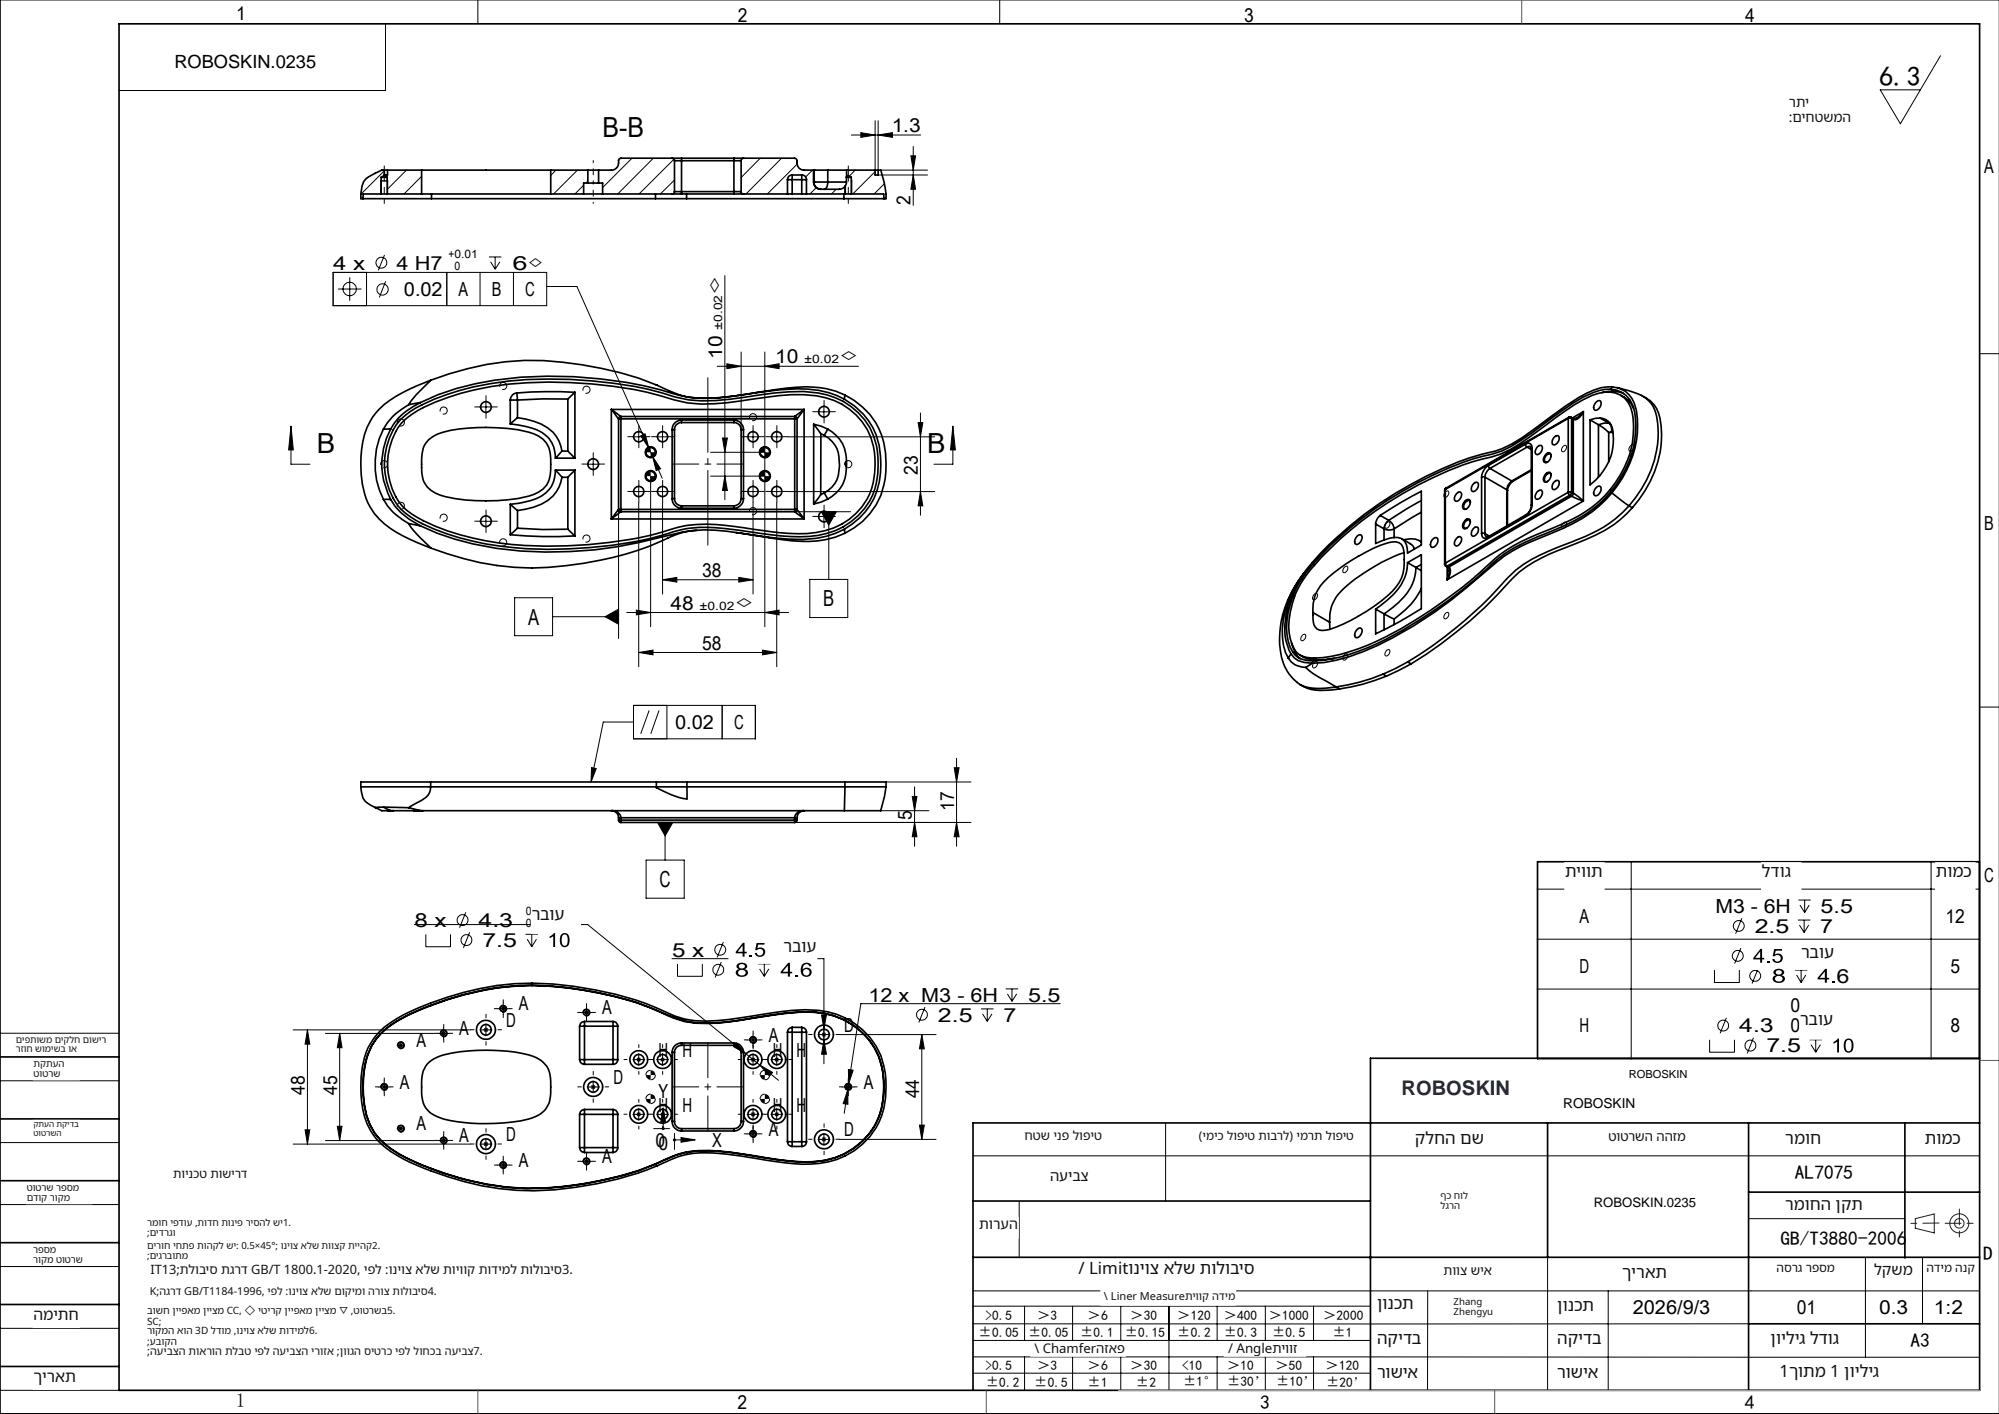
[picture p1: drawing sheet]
<svg xmlns="http://www.w3.org/2000/svg" width="420mm" height="297mm" viewBox="0 0 420 297" stroke-linecap="round" stroke-linejoin="round" font-family="sans-serif">
<defs><g id="words">
<g font-size="5.8">
<text x="394.8" y="18">6.3</text>
<text x="126.6" y="28.8">B-B</text>
<text x="66.6" y="95.2">B</text>
<text x="194.8" y="95.2">B</text>
</g>
<g font-size="4.7">
<text x="111" y="131.2">A</text>
<text x="173" y="127.4">B</text>
<text x="138.6" y="186.3">C</text>
<text x="154.3" y="205.1">8</text>
<text x="372.2" y="206.4">8</text>
</g>
<g font-size="4.5">
<text x="164" y="205.1">4.6</text>
<text x="381.8" y="206.4">4.</text>
</g>
<g font-size="4.3">
<text x="154.5" y="200.9">4.5</text>
<text x="368.3" y="202.2">4.5</text>
</g>
<g font-size="4.2">
<text x="115" y="198.9">10</text>
<text x="384.7" y="221.1">1</text>
<text x="387.2" y="221.1">0</text>
</g>
<text font-size="4.2" fill="#1f2633" x="294.5" y="230">ROBOSKIN</text>
<g font-size="4.1">
<text x="49.6" y="4.3">1</text>
<text x="155.1" y="4.6">2</text>
<text x="261.4" y="4.6">3</text>
<text x="366.6" y="4.6">4</text>
<text x="187.4" y="27.8">1.3</text>
<text x="416.9" y="36.3">A</text>
<text x="191.3" y="43.1" transform="rotate(-90 191.3 43.1)">2</text>
<text x="70" y="56.6">4 x</text>
<text x="83.3" y="56.6">4 H7</text>
<text x="107.6" y="56.6">6◇</text>
<text x="84.9" y="62.2">0.02</text>
<text x="96.4" y="62.2">A</text>
<text x="103.4" y="62.2">B</text>
<text x="110.4" y="62.2">C</text>
<text x="151.8" y="61.9" transform="rotate(-90 151.8 61.9)">◇</text>
<text x="151.8" y="75.4" transform="rotate(-90 151.8 75.4)">10</text>
<text x="162.9" y="76.3">10</text>
<text x="176.3" y="76.3">◇</text>
<text x="192.8" y="99.7" transform="rotate(-90 192.8 99.7)">23</text>
<text x="416.9" y="111.3">B</text>
<text x="147.5" y="121.2">38</text>
<text x="140.8" y="128.1">48</text>
<text x="154.3" y="128.1">◇</text>
<text x="147.5" y="136.5">58</text>
<text x="141.9" y="153.1">0.02</text>
<text x="154.2" y="153.1">C</text>
<text x="191.6" y="172.3" transform="rotate(-90 191.6 172.3)">5</text>
<text x="200.4" y="170.3" transform="rotate(-90 200.4 170.3)">17</text>
<text x="416.9" y="185.3">C</text>
<text x="360.4" y="191.7">M3 - 6H</text>
<text x="382.5" y="191.7">5.5</text>
<text x="87.1" y="194.7">8 x</text>
<text x="100.5" y="194.7">4.3</text>
<text x="331.9" y="193.8">A</text>
<text x="368.7" y="195.9">2.5</text>
<text x="382.4" y="195.9">7</text>
<text x="408.8" y="193.8">12</text>
<text x="101.4" y="198.9">7.5</text>
<text x="141.2" y="200.9">5 x</text>
<text x="331.9" y="204.3">D</text>
<text x="385.9" y="206.4">6</text>
<text x="409.8" y="204.3">5</text>
<text x="106.4" y="215.7">D</text>
<text x="109" y="212.2">A</text>
<text x="126.5" y="213">A</text>
<text x="182.5" y="210.4">12 x M3 - 6H</text>
<text x="197.1" y="214.6">2.5</text>
<text x="210.8" y="214.6">7</text>
<text x="216" y="210.4">5.5</text>
<text x="376.2" y="212.7">0</text>
<text x="87.5" y="219.9">A</text>
<text x="96.5" y="217.4">A</text>
<text x="161.5" y="218.8">A</text>
<text x="177.4" y="216.7">D</text>
<text x="331.9" y="216.9">H</text>
<text x="365.4" y="216.9">4.3</text>
<text x="371.1" y="221.1">7.5</text>
<text x="376.2" y="216.9">0</text>
<text x="409.8" y="216.9">8</text>
<text x="128.9" y="227.7">D</text>
<text x="138.4" y="222">H</text>
<text x="143.4" y="222">H</text>
<text x="162.4" y="222">H</text>
<text x="167.4" y="222">H</text>
<text x="64" y="230" transform="rotate(-90 64 230)">48</text>
<text x="70.8" y="230" transform="rotate(-90 70.8 230)">45</text>
<text x="84" y="228.6">A</text>
<text x="138.3" y="230.6">Y</text>
<text x="138.4" y="233.5">H</text>
<text x="143.4" y="233.5">H</text>
<text x="162.4" y="233.5">H</text>
<text x="167.4" y="233.5">H</text>
<text x="181.5" y="228.6">A</text>
<text x="193.1" y="230.7" transform="rotate(-90 193.1 230.7)">44</text>
<text x="87.5" y="237.4">A</text>
<text x="96.5" y="239.9">A</text>
<text x="106.4" y="239.7">D</text>
<text x="161.5" y="238.5">A</text>
<text x="177.4" y="238.7">D</text>
<text x="109" y="245.1">A</text>
<text x="126.5" y="244.3">A</text>
<text x="137.7" y="240.9">00</text>
<text x="149.6" y="240.9">X</text>
<text x="377.1" y="247.7">AL7075</text>
<text x="374.1" y="261.4">GB/T3880-2006</text>
<text x="416.7" y="264.6">D</text>
<text x="343.1" y="276">2026/9/3</text>
<text x="377.5" y="276">01</text>
<text x="394.8" y="276">0.3</text>
<text x="406.3" y="276">1:2</text>
<text x="401.4" y="283">A3</text>
<text x="49.6" y="295.6">1</text>
<text x="154.9" y="296">2</text>
<text x="264.7" y="296">3</text>
<text x="366.6" y="296">4</text>
</g>
<text font-size="3.8" x="36.7" y="14.2">ROBOSKIN.0235</text>
<g font-size="3.5" fill="#111">
<text x="328.8" y="184.2">תיוות</text>
<text x="370.2" y="184.2">לדוג</text>
<text x="406.7" y="184.2">תומכ</text>
<text x="111.7" y="193.2">רבוע</text>
<text x="164.6" y="200">רבוע</text>
<text x="378.4" y="201.3">רבוע</text>
<text x="378.2" y="215.4">רבוע</text>
<text x="297.3" y="240.2">קלחה םש</text>
<text x="375.1" y="240.2">רמוח</text>
<text x="404.4" y="240.2">תומכ</text>
<text x="375.1" y="254.2">רמוחה ןקת</text>
<text x="226.6" y="267.6">/ Limitוניוצ אלש תולוביס</text>
<text x="340.8" y="268.4">ךיראת</text>
<text x="289.3" y="274.9">ןונכת</text>
<text x="327.2" y="275.4">ןונכת</text>
<text x="289.3" y="282.4">הקידב</text>
<text x="327.2" y="282.3">הקידב</text>
<text x="372" y="282.4">ןויליג לדוג</text>
<text x="289.3" y="289.5">רושיא</text>
<text x="327.2" y="289.4">רושיא</text>
<text x="373.9" y="289.2">1ךותמ 1 ןויליג</text>
</g>
<g font-size="3.3" fill="#111">
<text x="7" y="277.2">המיתח</text>
<text x="7" y="290.3">ךיראת</text>
</g>
<text font-size="3.2" fill="#111" x="393.7" y="267.8">לקשמ</text>
<text font-size="3.1" fill="#111" x="220.6" y="248.1">העיבצ</text>
<text font-size="3" fill="#111" x="205.7" y="258.2">תורעה</text>
<g font-size="2.9" fill="#111">
<text x="375.9" y="22.5">רתי</text>
<text x="375.9" y="25.6">:</text>
<text x="376.6" y="25.6">םיחטשמה</text>
</g>
<text font-size="2.9" x="328.5" y="232.7">ROBOSKIN</text>
<g font-size="2.8" fill="#111">
<text x="337.9" y="239.6">טוטרשה ההזמ</text>
<text x="217.4" y="284.1">\ Chamferהזאפ</text>
<text x="258" y="284.2">/ Angleתיווז</text>
</g>
<g font-size="2.8">
<text x="334.9" y="253.6">ROBOSKIN.0235</text>
<text x="205.6" y="280.8">±0.05</text>
<text x="207" y="277.2">&gt;0.5</text>
<text x="216" y="280.8">±0.05</text>
<text x="217.9" y="277.2">＞3</text>
<text x="227" y="280.8">±0.1</text>
<text x="228.5" y="277.2">＞6</text>
<text x="236.3" y="280.8">±0.15</text>
<text x="237.5" y="277.2">＞30</text>
<text x="247.4" y="280.8">±0.2</text>
<text x="247.4" y="277.2">＞120</text>
<text x="257.1" y="280.8">±0.3</text>
<text x="257.1" y="277.2">＞400</text>
<text x="266.6" y="277.2">＞1000</text>
<text x="267.3" y="280.8">±0.5</text>
<text x="278" y="277.2">＞2000</text>
<text x="279.9" y="280.8">±1</text>
<text x="207" y="287.8">&gt;0.5</text>
<text x="217.9" y="287.8">＞3</text>
<text x="228.5" y="287.8">＞6</text>
<text x="237.5" y="287.8">＞30</text>
<text x="248.4" y="287.8">&lt;10</text>
<text x="257.8" y="287.8">＞10</text>
<text x="268" y="287.8">＞50</text>
<text x="278.5" y="287.8">＞120</text>
<text x="207.1" y="291.3">±0.2</text>
<text x="217.3" y="291.3">±0.5</text>
<text x="228.5" y="291.3">±1</text>
<text x="238.7" y="291.3">±2</text>
<text x="248.6" y="291.1">±1°</text>
<text x="257.8" y="291.1">±30’</text>
<text x="268.1" y="291.1">±10’</text>
<text x="278.6" y="291.2">±20’</text>
</g>
<g font-size="2.7" fill="#111">
<text x="31.6" y="267.7">IT13;תלוביס תגרד GB/T 1800.1-2020, יפל :וניוצ אלש תויווק תודימל תולוביס3.</text>
<text x="303.3" y="267.7">תווצ שיא</text>
</g>
<g font-size="2.6" fill="#111">
<text x="215.3" y="239.5">חטש ינפ לופיט</text>
<text x="36.4" y="247.4">תוינכט תושירד</text>
</g>
<g font-size="2.5" fill="#111">
<text x="251.9" y="239.4">)ימיכ לופיט תוברל( ימרת לופיט</text>
<text x="373.2" y="267.3">הסרג רפסמ</text>
<text x="404.8" y="267.3">הדימ הנק</text>
</g>
<g font-size="2.4">
<text x="94.3" y="54.2">+0.01</text>
<text x="95.5" y="56.6">0</text>
<text x="151.8" y="69.3" transform="rotate(-90 151.8 69.3)">±0.02</text>
<text x="169" y="76.3">±0.02</text>
<text x="147" y="128.1">±0.02</text>
<text x="110.5" y="192.3">0</text>
<text x="110.5" y="194.7">0</text>
</g>
<text font-size="2.3" x="342.2" y="226.5">ROBOSKIN</text>
<g font-size="2.3" fill="#111">
<text x="31.5" y="272.1">K;הגרד GB/T1184-1996, יפל :וניוצ אלש םוקימו הרוצ תולוביס4.</text>
<text x="231.9" y="273">\ Liner Measureתיווק הדימ</text>
<text x="30.9" y="284.6">;</text>
<text x="31.5" y="284.6">העיבצה תוארוה תלבט יפל העיבצה ירוזא ;ןווגה סיטרכ יפל לוחכב העיבצ7.</text>
</g>
<g font-size="2.1" fill="#111">
<text x="30.9" y="280.2">רוקמה אוה 3D לדומ ,וניוצ אלש תודימל6.</text>
<text x="30.9" y="276">בושח ןייפאמ ןייצמ CC, ◇ יטירק ןייפאמ ןייצמ ▽ ,טוטרשב5.</text>
<text x="30.9" y="278.2">SC;</text>
<text x="30.9" y="282.4">;</text>
<text x="31.5" y="282.4">עבוקה</text>
</g>
<g font-size="2" fill="#111">
<text x="3.3" y="219">םיפתושמ םיקלח םושיר</text>
<text x="3.3" y="221">רזוח שומישב וא</text>
<text x="7.1" y="224.2">תקתעה</text>
<text x="7.1" y="226.3">טוטרש</text>
<text x="5.6" y="250.2">טוטרש רפסמ</text>
<text x="302.7" y="251.9">ףכ חול</text>
<text x="5.6" y="252.3">םדוק רוקמ</text>
<text x="30.9" y="257.6">רמוח יפדוע ,תודח תוניפ ריסהל שי1.</text>
<text x="302.7" y="254">לגרה</text>
<text x="7" y="263.1">רפסמ</text>
<text x="30.9" y="262.4">םירוח יחתפ תוהקל שי: 0.5×45°; וניוצ אלש תווצק תייהק2.</text>
<text x="30.9" y="259.7">;</text>
<text x="31.5" y="259.7">םידרגו</text>
<text x="7" y="265.3">רוקמ טוטרש</text>
<text x="30.9" y="264.5">;</text>
<text x="31.5" y="264.5">םיגרבותמ</text>
<text x="305.4" y="274.2">Zhang</text>
<text x="305.4" y="276.3">Zhengyu</text>
</g>
<g font-size="1.7" fill="#111">
<text x="7" y="238.6">טוטרשה</text>
<text x="7" y="236.8">קתעה תקידב</text>
</g>
</g></defs>
<g fill="none" stroke="#000" stroke-width=".21">
<path d="M100.4 0v5M210 0v5M420 0h-419.9v297h419.9M81 5v14h-56M407.7 11.7l-8.4 14.3-4.3-7.1h8.5M80 38v2.7M80.8 35.9l-5 4.9M81.5 38v2.7M85.4 35.7l-4 4.1M88.6 37l-3.7 3.7M116.8 35.7l-1.1 1.2M121.3 35.7l-5 5"/>
<path d="M122.6 38.9l-1.8 1.8M123.5 38.1l-.4 .3M125.8 35.7v.1M132.8 33.2l-6.2 6.2M137.3 33.2l-7.5 7.5M141.6 33.4l-7.3 7.3M141.7 37.8l-3 2.9M159.7 33.2l-4 4.1M164.2 33.2l-7.5 7.5M167.5 34.5l-6.3 6.2M170.7 35.7l-1.4 1.5M171.5 39.4l-1.3 1.3"/>
<path d="M175.7 39.8l-1 .9M177.5 39.3v1.4M178.9 28.4h14.5M179 38v2.7M179.7 35.7l-1.3 1.3M180.9 27.9l3 .5-3 .5zM183.9 36.1l-4.7 4.6M183.9 25.4v10.3M184.5 36.8h10.4M184.5 28.4l3-.5v1zM184.5 25.4v10.3M185.1 35.7h9.8"/>
<path d="M185.8 38.6l-2.1 2.1M191.4 32.7h1l-.5 3zM191.9 30.8v12.3M191.9 36.8l.5 3h-1zM70 57.2h44.9v7h-44.9zM73.5 58.2v5M77 57.2v7M80.8 53.5l-1.3 3.3M81 59.1l-1.3 3.4M93.9 57.2v7M100.9 57.2v7M102.7 54h2.6"/>
<path d="M103.1 55l.9 1.5M104 54v2.5M105 55l-1 1.5M107.9 57.2v7M152.3 57.9v47.1M71 60.7h5M114.9 60.2h6.3l15.1 33.9M150.7 76.9h29.7M152.7 76.4l3 .5-3 .5zM155.7 73.9v16.3M160.7 76.9l3-.5v1zM160.7 73.9v57.8"/>
<path d="M415.9 74.3h4.1M61.1 89.5l.5 5h-1zM61.1 89.5v8h4M80 97.7a.74 .74 0 0 1 .7-.9 .74 .74 0 0 1 .8 .8 .74 .74 0 0 1-1 .6M83.5 88.9a.74 .74 0 0 1 .7-.9 .74 .74 0 0 1 .8 .8 .74 .74 0 0 1-1 .7M92.5 86.4a.74 .74 0 0 1 .6-.9 .74 .74 0 0 1 .8 .8 .74 .74 0 0 1-.9 .7M100.9 85.5h2.5M102.1 84.2v2.5M105 81.2a.76 .76 0 0 1 .7-.9 .76 .76 0 0 1 .8 .9 .76 .76 0 0 1-1 .6M122.5 82.1a.75 .75 0 0 1 .6-1 .75 .75 0 0 1 .9 .8 .75 .75 0 0 1-1 .7M123.4 97.5h2.5M124.6 96.2v2.5"/>
<path d="M133 91.8h2.5M134.2 90.5v2.5M134.6 91.5l.9-.4 .8 3zM135.7 95l.3 .6 .3 .3 .4 .1M136.3 94.1l2.8 6.4M136.7 99h.1a.97 .97 0 0 1 .9 1M136.7 94h.1a.91 .91 0 0 1 .9 1M137.1 95.9l1.7 2.6-.9 .3zM138 91.8h2.4M139.2 90.5v2.5M149.3 95h11.4M151.8 92h1l-.5 3z"/>
<path d="M157 91.8h2.5M157.5 87.8a.75 .75 0 0 1 .6-.9 .75 .75 0 0 1 .8 .8 .75 .75 0 0 1-.9 .6M158.2 90.5v2.5M159.7 95l.1 .4a.91 .91 0 0 0 .9 .6M160.7 99a1.02 1.02 0 0 1 1 1M160.7 94a1.02 1.02 0 0 1 1 1M162 91.8h2.5M163.2 90.5v2.5M165.5 91.8h30.9M171.9 86.5h2.5M173.1 85.2v2.5M177.5 97.7a.75 .75 0 0 1 .6-1 .75 .75 0 0 1 .9 .9 .75 .75 0 0 1-1 .6"/>
<path d="M192.9 88.8h1l-.5 3zM193.4 86.7v21.5M200.2 89.5l.5 5h-1zM200.2 89.5v8h-4M328.4 93.8a.44 .44 0 0 1 .7-.2 .44 .44 0 0 1-.1 .7l-.1 .2a.45 .45 0 0 1-.7 .3 .45 .45 0 0 1 0-.7zM342.6 93.6a.43 .43 0 0 1 .7 0 .43 .43 0 0 1-.1 .6l-.2 .2a.45 .45 0 0 1-.6 .3 .45 .45 0 0 1-.1-.7zM83.5 106.4a.74 .74 0 0 1 .7-.9 .74 .74 0 0 1 .8 .8 .74 .74 0 0 1-1 .7M92.5 108.9a.75 .75 0 0 1 .7-.9 .75 .75 0 0 1 .8 .8 .75 .75 0 0 1-1 .7M100.9 109.5h2.5M102.1 108.2v2.5M105 114.1a.76 .76 0 0 1 .7-.9 .76 .76 0 0 1 .8 .8 .76 .76 0 0 1-1 .6M122.5 113.3a.75 .75 0 0 1 .6-.9 .75 .75 0 0 1 .9 .8 .75 .75 0 0 1-1 .6"/>
<path d="M130 107v27.1M133 103.3h2.5M134.2 105.6v34.4M134.2 102v2.5M135.7 100a1.02 1.02 0 0 0 1 1M136.7 100v31.7M138 103.3h2.4M139.2 105.6v19.2M139.2 102v2.5M149.3 100h11.4M152.3 100l.5 3h-1zM157 103.3h2.5"/>
<path d="M157.5 107.6a.76 .76 0 0 1 .6-1 .76 .76 0 0 1 .9 .8 .76 .76 0 0 1-1 .7M158.2 105.6v19.2M158.2 102v2.5M159.7 100l.4 .7 .6 .3M162 103.3h2.5M163.2 105.6v34.4M163.2 102v2.5M165.5 103.3h30.9M167 107.5h11.7M171.9 108.5h2.5M172.5 107.5h3.2l-1.6 2.8zM173.1 107.2v2.5"/>
<path d="M174.1 107.5v14.2M193.4 103.3l.5 3h-1zM282.4 119.2l.1-.1a.4 .4 0 0 1 .6-.1 .4 .4 0 0 1 0 .6l-.1 .3a.46 .46 0 0 1-.7 .3 .46 .46 0 0 1 0-.7zM291.2 109.9a.45 .45 0 0 1 .7-.2 .45 .45 0 0 1 0 .7l-.1 .2a.43 .43 0 0 1-.6 .4 .43 .43 0 0 1-.2-.7zM303.7 103.4a.44 .44 0 0 1 .7-.2 .44 .44 0 0 1-.1 .7l-.1 .2a.43 .43 0 0 1-.6 .4 .43 .43 0 0 1-.2-.7zM328.4 109.9a.44 .44 0 0 1 .7-.1 .44 .44 0 0 1-.1 .7l-.1 .2a.45 .45 0 0 1-.7 .3 .45 .45 0 0 1 0-.8zM108.1 125.6h8v7.9h-8zM116.1 129.5h13.9M127.1 129.5l2.9-1.6v3.2zM131.7 128.7h34M133.7 128.2l3 .5-3 .4zM134.2 137.1l3-.5v.9z"/>
<path d="M134.2 137.1h29M139.2 121.8l3-.5v1zM139.2 121.8h19M155.2 121.3l3 .5-3 .5zM160.2 136.6l3 .5-3 .4zM160.7 128.7l3-.5v.9zM170.1 121.7h8v8h-8zM273.7 133.4a.4 .4 0 0 1 .6-.1 .4 .4 0 0 1 0 .6l-.2 .4a.45 .45 0 0 1-.7 .2 .45 .45 0 0 1 0-.7zM276.2 139.1a.4 .4 0 0 1 .6-.1 .4 .4 0 0 1 0 .6l-.2 .4a.45 .45 0 0 1-.7 .2 .45 .45 0 0 1 0-.7zM276.2 124.8a.4 .4 0 0 1 .6-.1 .4 .4 0 0 1 0 .6l-.2 .4a.45 .45 0 0 1-.7 .2 .45 .45 0 0 1 0-.7zM282.4 137.5a.44 .44 0 0 1 .7-.1 .44 .44 0 0 1 0 .7l-.1 .2a.46 .46 0 0 1-.7 .3 .46 .46 0 0 1 0-.7zM291.3 136.7l.1-.1a.4 .4 0 0 1 .6-.1 .4 .4 0 0 1 0 .6l-.2 .3a.45 .45 0 0 1-.7 .3 .45 .45 0 0 1 0-.7z"/>
<path d="M303.7 128.9v-.1a.4 .4 0 0 1 .6-.1 .4 .4 0 0 1 0 .6l-.1 .3a.45 .45 0 0 1-.7 .3 .45 .45 0 0 1 0-.7zM133.1 148.2h25.6v7h-25.6zM133.1 151.7h-6.3l-2.6 12.5M136.4 149.2l-1.8 4.9M138.5 149.2l-1.8 4.9M140.1 148.2v7M151.7 148.2v7M201 159.3v18.5M415.9 148.5h4.1M124.3 161.2l1 .2-1.1 2.8zM138.1 172.8h3.3l-1.7 2.8zM139.7 172.8v7.9"/>
<path d="M167 172.8h37M185.1 170.3h10.1M186.2 164.2h17.8M191.7 167.3h1l-.5 3zM192.2 165.3v12.5M192.2 172.8l.5 3h-1zM200.5 161.3h1l-.5 2.9zM201 172.8l.5 3h-1zM87.1 194.2h36.4l33.2 27.2M89.5 196.2v2.7h5.2v-2.7M97.9 191.6l-1.3 3.3M98.7 195.8l-1.3 3.3"/>
<path d="M110.4 196.2h2.6M110.8 197.3l.9 1.6M111.7 196.2v2.7M112.7 197.3l-1 1.6M135.7 180.7h8.1v8h-8.1zM152 197.9l-1.3 3.2M323 186.8h92.9M323 197.3h92.9M342.7 181v41.4M365.8 199.1l-1.3 3.3M366 192.9l-1.3 3.2M377.8 193.2h2.6"/>
<path d="M377.9 189.1h2.5M378.1 194.3l1 1.6M378.2 190.1l1 1.6M379.1 193.2v2.7M379.2 189.1v2.6M380 194.3l-.9 1.6M380.1 190.1l-.9 1.6M405.7 181v41.4M0 217h25M61.6 216.3h37.2M64.6 216.3l.5 3h-1zM64.6 216.3v24"/>
<path d="M68.4 217.1h22.9M71.4 217.1l.5 3h-1zM71.4 217.1v22.5M83.5 219.7a.74 .74 0 0 1 .7-.9 .74 .74 0 0 1 .8 .8 .74 .74 0 0 1-1 .7M83.7 219.6h1M83.9 219.2l.7 .7M84.2 219.1v1M84.6 219.2l-.7 .7M92 217.1h2.5M92.5 217.2a.74 .74 0 0 1 .6-.9 .74 .74 0 0 1 .8 .8 .74 .74 0 0 1-.9 .7M92.9 216.7l.7 .7M93.2 215.8v2.5"/>
<path d="M93.6 216.7l-.7 .7M100.9 216.3h2.5M101.7 216l.7 .7M102.1 215v2.6M102.4 216l-.7 .7M104.5 211.9h2.5M105 212.1a.76 .76 0 0 1 .7-1 .76 .76 0 0 1 .8 .9 .76 .76 0 0 1-1 .6M105.4 211.5l.7 .7M105.7 210.6v2.5M106.1 211.5l-.7 .7M122 212.7h2.5M122.5 212.9a.75 .75 0 0 1 .6-1 .75 .75 0 0 1 .9 .8 .75 .75 0 0 1-1 .7"/>
<path d="M122.9 212.3l.7 .7M123.2 211.4v2.5M123.6 212.3l-.7 .7M141.2 201.4h31.9v22M142.3 202.5v2.6h5.3v-2.6M151.6 202.1l-1.4 3.2M154.7 219.1l2 2.3-2.6-1.6zM157 218.4h2.5M157.5 218.6a.76 .76 0 0 1 .6-.9 .76 .76 0 0 1 .9 .8 .76 .76 0 0 1-1 .7M157.9 218.1l.7 .7M158.2 217.2v2.5M158.6 218.1l-.7 .7"/>
<path d="M159.3 202.5h2.6M159.6 203.5l1 1.6M160.6 202.5v2.6M161.5 203.5l-.9 1.6M171.9 217.3h2.5M172.6 213.2h1l-.5 3zM172.8 217l.7 .7M173.1 218.4l.5 3h-1zM173.5 217l-.7 .7M176.4 217.3h20.3M193.7 217.3l.5 3h-1zM193.7 217.3v22"/>
<path d="M194.3 211.5l-1.3 3.3M206.1 211.9h2.6M206.4 213l1 1.5M207.4 211.9v2.6M208.4 213l-1 1.5M211.3 207.7h2.6M211.7 208.8l.9 1.5M212.6 207.7v2.6M213.6 208.8l-1 1.5M222.8 210.8h-41.9l-2.6 16.9M323 207.7h92.9M359.2 218.4v2.6h5.2v-2.6"/>
<path d="M360.2 203.8v2.6h5.2v-2.6M362.7 213.8l-1.3 3.2M368.4 218l-1.3 3.3M369.4 203.3l-1.3 3.3M377.1 203.8h2.6M377.5 204.8l.9 1.6M378.4 203.8v2.6M379.4 204.8l-1 1.6M380.2 218.4h2.6M380.5 219.4l1 1.6M381.5 218.4v2.6M382.5 219.4l-1 1.6"/>
<path d="M0 227h25M0 240h25M64.1 237.3h1l-.5 3zM68.4 239.6h22.9M70.9 236.6h1l-.5 3zM79.5 228.3h2.5M80 228.5a.74 .74 0 0 1 .7-.9 .74 .74 0 0 1 .8 .8 .74 .74 0 0 1-1 .6M80.4 228l.7 .7M80.7 227v2.5M81.1 228l-.7 .7M83.5 237.2a.74 .74 0 0 1 .7-.9 .74 .74 0 0 1 .8 .8 .74 .74 0 0 1-1 .7M83.7 237.1h1"/>
<path d="M83.9 236.7l.7 .7M84.2 236.6v1M84.6 236.7l-.7 .7M92 239.6h2.5M92.5 239.7a.74 .74 0 0 1 .6-.9 .74 .74 0 0 1 .8 .8 .74 .74 0 0 1-.9 .7M92.9 239.2l.7 .7M93.2 238.3v2.5M93.6 239.2l-.7 .7M101.7 240l.7 .7M102.1 239.1v2.4M102.4 240l-.7 .7M123.4 228.3h2.5"/>
<path d="M124.3 228l.7 .7M124.6 227v2.5M125 228l-.7 .7M133 234.1h2.5M133 222.6h2.5M133.8 233.7l.7 .7M133.8 222.2l.7 .7M134.2 221.3v2.5M134.2 232.8v2.5M134.5 233.7l-.7 .7M134.5 222.2l-.7 .7M136.7 224.8h-.1a.97 .97 0 0 0-.9 1"/>
<path d="M136.7 229.8h-.1a.97 .97 0 0 0-.9 1M137.3 237.1h3.4M137.7 225.8v.2a.97 .97 0 0 1-1 .8M137.7 230.8a.95 .95 0 0 1-1 1M138 234.1h2.4M138 222.6h2.4M138.9 233.7l.7 .7M138.9 222.2l.7 .7M139.2 221.3v2.5M139.2 232.8v2.5M139.3 232.7l.5 3h-1zM139.3 235.7v1.4"/>
<path d="M139.6 233.7l-.7 .7M139.6 222.2l-.7 .7M141.7 238.1v3.3M141.7 239.4h1.4M143.1 238.9l3 .5-3 .5zM156.7 221.4l3 2.3M157 234.1h2.5M157 222.6h2.5M157 238.2h2.5M157.5 238.4a.76 .76 0 0 1 .6-1 .76 .76 0 0 1 .9 .8 .76 .76 0 0 1-1 .7M157.9 233.7l.7 .7M157.9 222.2l.7 .7"/>
<path d="M157.9 237.8l.7 .7M158.2 221.3v2.5M158.2 232.8v2.5M158.2 236.9v2.5M158.6 233.7l-.7 .7M158.6 222.2l-.7 .7M158.6 237.8l-.7 .7M159.7 223.7l2.6 1.5-.6 .8zM159.7 223.7l3.8 3.2M160.7 224.8a.95 .95 0 0 0-1 1M160.7 229.8h-.2a.97 .97 0 0 0-.8 1M161.7 225.8v.2a.97 .97 0 0 1-1 .8"/>
<path d="M161.7 230.8v.2a.97 .97 0 0 1-1 .8M162 234.1h2.5M162 222.6h2.5M162.8 233.7l.7 .7M162.8 222.2l.7 .7M163.2 221.3v2.5M163.2 232.8v2.5M163.5 233.7l-.7 .7M163.5 222.2l-.7 .7M171.9 239.3h2.5M172.8 239l.7 .7M173.1 238.1v2.5"/>
<path d="M173.5 239l-.7 .7M176.4 239.3h20.3M177 228.3h2.5M177.5 228.5a.75 .75 0 0 1 .6-.9 .75 .75 0 0 1 .9 .8 .75 .75 0 0 1-1 .6M177.9 228l.7 .7M178.1 228.9l.1 3-1-.1zM178.1 228.9l-.7 5M178.2 227v2.5M178.3 224.6l.9 .2-.9 2.9zM178.3 227.7l-.2 1.2M178.6 228l-.7 .7M193.2 236.3h1l-.5 3z"/>
<path d="M244.9 236v16.3M0 253h25M61.6 240.3h37.2M100.9 240.3h2.5M104.5 244.7h2.5M105 244.9a.76 .76 0 0 1 .7-.9 .76 .76 0 0 1 .8 .8 .76 .76 0 0 1-1 .7M105.4 244.4l.7 .7M105.7 243.5v2.5M106.1 244.4l-.7 .7M122 243.9h2.5M122.5 244.1a.75 .75 0 0 1 .6-.9 .75 .75 0 0 1 .9 .8 .75 .75 0 0 1-1 .6M122.9 243.6l.7 .7"/>
<path d="M123.2 242.7v2.5M123.6 243.6l-.7 .7M204.4 242.8h211.5M214.1 252.4v11.8M367.4 256h32.8M0 266h25M0 279h25M204.4 271.1h211.5M204.4 278.1h163M204.4 274.4h83.5M215.3 274.4v7.1M225.4 274.4v7.1"/>
<path d="M235.5 274.4v7.1M245.6 274.4v17.6M255.7 274.4v7.1M265.9 274.4v7.1M276 274.4v7.1M300 271.1l-.1 21M325.2 264.1v27.9M337.9 271.1v20.9M391.9 264.1v21M403.9 264.1v14M0 292h25M204.4 285l211.5 .1"/>
<path d="M204.4 288.4h83.5M204.5 281.5h83.5M215.3 285v7M225.4 285v7M235.5 285v7M255.7 285v7M265.9 285v7M276 285v7M287.9 292h128"/>
<circle cx="80.1" cy="55.2" r="1.14"/>
<circle cx="73.5" cy="60.7" r="1.42"/>
<circle cx="80.4" cy="60.8" r="1.19"/>
<circle cx="97.2" cy="193.3" r="1.14"/>
<circle cx="98" cy="197.5" r="1.14"/>
<circle cx="151.3" cy="199.5" r="1.14"/>
<circle cx="365.3" cy="194.5" r="1.14"/>
<circle cx="150.9" cy="203.7" r="1.13"/>
<circle cx="193.7" cy="213.1" r="1.15"/>
<circle cx="362" cy="215.4" r="1.14"/>
<circle cx="365.1" cy="200.8" r="1.14"/>
<circle cx="367.8" cy="219.6" r="1.15"/>
<circle cx="368.8" cy="205" r="1.14"/>
</g>
<g fill="none" stroke="#191924" stroke-width=".21">
<path d="M402.4 256l4-1v4l-4-1z"/>
<circle cx="411.7" cy="257" r="1"/>
<circle cx="411.7" cy="257" r="2"/>
</g>
<g fill="none" stroke="#000" stroke-width=".35">
<path d="M25 5h390.9v287h-390.9zM80.1 37.2h1.3M80.1 37.2l.6-.3 .7 .3M80.1 37.2v3.5M80.8 35.7h-.6l-1.4 .7a4 4 0 0 0-3 4.3v1h.5M80.8 35.7h.6M80.8 35.7v1.1h.6v-1.1h7.2M81.4 37.2v3.5M88.6 35.7h27.1M88.6 35.7v5M115.7 35.7v5M115.7 35.7h7.8"/>
<path d="M123.5 38.4h2.3M123.5 35.7h2.3M123.5 35.7v2.7M123.5 38.4h-.9v2.3M125.8 38.4h.8v2.3M125.8 35.7v2.7M141.2 33.2l.4 .2 .1 .4M141.2 33.2h-10.7l-.5 .3a1.73 1.73 0 0 1-1.6 2.2h-2.6M141.2 33.2h2M141.7 33.8h1.5M141.7 33.8v6.4M143.2 33.2v.6"/>
<path d="M143.2 33.2h11M143.2 33.8v6.4M143.2 33.8h11M154.2 33.8h1.5M154.2 33.2v.6M154.2 33.2h2M154.2 33.8v6.4M155.7 33.8v6.4M156.2 33.2l-.4 .3-.1 .3M156.2 33.2h10.8l.4 .3a1.74 1.74 0 0 0 1.5 2.2h2.1M165.5 37.7h.9M165.5 37.7v3"/>
<path d="M166.4 36.8a.96 .96 0 0 0-.9 .9M166.4 36.8v.9M166.4 37.7v3M166.4 36.8h2.1M166.4 37.7h2.1M168.5 36.8a.96 .96 0 0 1 .9 .9M168.5 37.7h.9M168.5 36.8v.9M168.5 37.7v3M169.4 37.7v3M171 38.2a1.49 1.49 0 0 0 1.4 1.6h4a1.49 1.49 0 0 0 1.2-.7M171 38.2h.1"/>
<path d="M171 35.7h.1M171 38.2a1.51 1.51 0 0 0 1.5 1.6M171 38.2h2.9M171 35.7v2.5M171 35.7h2.9M173.9 38.2a1.38 1.38 0 0 1-.7 1.6M173.9 38.2h3.9M173.9 35.7h4M173.9 35.7v2.5M177.6 39.1v1.6M177.8 38.2l-.2 .9M177.8 37.2h1.1"/>
<path d="M177.8 37.2v1M177.9 37.1l-.1 .1M177.9 35.7h6v1.1h.6v-1.1M177.9 35.7v1.4M177.9 37.1l.3-.2 .7 .3M178.9 37.2v3.5M183.9 35.7h.6M184.5 35.7h.6a18.8 18.8 0 0 1 1.1 6h-.5M76.3 41.7h14.4M80.1 40.7h-3.8v1M80.1 40.7h1.3M81.4 40.7h7.2"/>
<path d="M88.6 40.7h27.1M90.7 40.7v1M90.7 41.7h47M115.7 40.7h6.9M122.6 40.7h4M126.6 40.7h14.6M137.7 40.7v1M137.7 41.7h6.6M141.2 40.7h2M141.7 40.2l-.1 .4-.4 .1M141.7 40.2h1.5M143.2 40.2v.5"/>
<path d="M143.2 40.7h11M143.2 40.2h11M144.3 41.7h33M144.3 40.7v1M154.2 40.2v.5M154.2 40.2h1.5M154.2 40.7h2M155.7 40.2l.1 .3 .4 .2M156.2 40.7h9.3M165.5 40.7h.9M166.4 40.7h2.1M168.5 40.7h.9"/>
<path d="M169.4 40.7h8.2M177.3 40.7v1M177.3 41.7h8.4M177.6 40.7h1.3M178.9 40.7h6.8v1M90.5 79.9l-.3 .2a22.4 22.4 0 0 0-4.3 4.9M90.5 79.9a57.5 57.5 0 0 1 31.8-3.3 66.7 66.7 0 0 1 15.6 4.3M90.5 79.9a31.4 31.4 0 0 0-10.8 6 14.2 14.2 0 0 0-3.9 9.9 19.7 19.7 0 0 0 2 10.7 19.3 19.3 0 0 0 9.8 7.4l2.9 1.2M80.6 90.1h1.5M80.6 90.1a16.5 16.5 0 0 0 0 14.8M82.1 90.1a15.5 15.5 0 0 0 0 14.8M84.1 88.2a19.2 19.2 0 0 1 7.1-4.3 67.2 67.2 0 0 1 28.6-4.2 76.4 76.4 0 0 1 22.1 3.7 28.7 28.7 0 0 0 11.5 .5l3.1-.5a68.6 68.6 0 0 1 12.3-1.2 16.3 16.3 0 0 1 12.9 6 16.8 16.8 0 0 1 2.1 14.6 15 15 0 0 1-13.8 9.9 57.6 57.6 0 0 1-12.9-1 41.3 41.3 0 0 0-13.3-.6l-4.4 1.2a87.1 87.1 0 0 1-40.1 1.4 37.9 37.9 0 0 1-14.1-5.9 14 14 0 0 1-4-14 13 13 0 0 1 2.9-5.6z"/>
<path d="M84.9 88.3l.7-.6a25.2 25.2 0 0 1 8.6-4.2 63.3 63.3 0 0 1 21.1-3.2 86.9 86.9 0 0 1 26.3 3.7 27.3 27.3 0 0 0 11.2 .6l5.4-.8a49.3 49.3 0 0 1 13.4-.7 13.8 13.8 0 0 1 12.3 14.4 13.8 13.8 0 0 1-12.5 14.4 54.2 54.2 0 0 1-15.2-1.1 33.9 33.9 0 0 0-13.5-.1l-4.6 1.3a91.7 91.7 0 0 1-36 1.6 39.8 39.8 0 0 1-16.5-6.3 11.6 11.6 0 0 1-4.1-8 13.6 13.6 0 0 1 3.4-11zM85.9 85l-1.3 .8a11.4 11.4 0 0 0-4 4.3M88.3 84.6l-2.4 .4M88.3 84.6a13.1 13.1 0 0 0-6.2 5.5M90 92.4l1.9-1.2a31.7 31.7 0 0 1 12.5-1.4 21.7 21.7 0 0 1 8.8 1.8 4.9 4.9 0 0 1 2.5 4.7 14.4 14.4 0 0 1-.3 4.6 5.5 5.5 0 0 1-4.3 3.3 40.3 40.3 0 0 1-18.6-.2 5.4 5.4 0 0 1-3.9-6.1v-1.9a4.9 4.9 0 0 1 1.4-3.6zM107.2 89a13.7 13.7 0 0 1 7.1 2.2 5.8 5.8 0 0 1 2.4 5M107.2 84h1.5M107.2 84v5M108.6 82.5a1.52 1.52 0 0 0-1.4 1.5M108.6 82.5l.1 1.5M108.7 87.7a11 11 0 0 1 8.2 4l.6 1 .6 2.1M108.7 87.7l-1.5 1.3"/>
<path d="M108.7 84v3.7M116.7 98.7a6.3 6.3 0 0 1-5.4 6.5l-4.1 .7M116.7 98.7l1.4 1.6M116.7 96.2h4.1M116.7 98.7h4.1M118.1 94.8l-1.4 1.4M118.1 94.8h1.2M119.3 83.8h-5.2l-5.4 .2M119.3 94.8l1.5 1.4M119.3 83.8v11M120.8 82.4a88.3 88.3 0 0 0-12.2 .1M120.8 82.4l-1.5 1.4"/>
<path d="M120.8 98.7l-1.5 1.6M120.8 82.4v13.8M120.8 98.7v13.9M128.4 86l2.1 1.5M128.4 86l1.6 2M128.4 86h40.5M128.4 86v23M130 88h.5M130 88v19M130.5 87.5v.5M130.5 87.5l-.5 .2v.3M130.5 88v19"/>
<path d="M130.5 87.5h36.5M130.5 88h36.5M137.9 80.9h.1M137.9 80.9l1.5 .7a20 20 0 0 0 4.9 1.8M141.2 90.2h.5M141.2 90.2v14.5M141.7 90.2v14.5M143.2 88.2a1.99 1.99 0 0 0-2 2M143.2 88.2v.6M143.2 88.8a1.45 1.45 0 0 0-1.5 1.4M143.2 88.2h11M143.2 88.8h11"/>
<path d="M144.3 83.4h.1M154.2 88.2a2.05 2.05 0 0 1 2 2M154.2 88.2v.6M154.2 88.8a1.51 1.51 0 0 1 1.5 1.4M155.7 90.2h.5M155.7 90.2v14.5M156.2 90.2v14.5M167 88h.5M167 87.5v.5M167 87.5l.3 .1 .2 .4M167 88v19M167.5 88v19"/>
<path d="M168.9 86l-1.9 1.5M168.9 86l-1.4 2M168.9 86v23M171 89.1l1.5 .4 1.4 .6M171 89.1l1.5 2M171 89.1v16.8M172.5 91.1l.7 .3M172.5 91.1l-.1 12.8M173.2 91.4a5.6 5.6 0 0 1 3 4.4 7.3 7.3 0 0 1-1.4 6.5l-1.6 1.2M173.9 90.1a7.4 7.4 0 0 1 4 7.4 7.5 7.5 0 0 1-4 7.3M173.9 90.1l-.7 1.3M177.4 83.9a18.6 18.6 0 0 0-9.9-2.2 130.6 130.6 0 0 0-14.1 1.6 26.5 26.5 0 0 1-14.5-1.4 88.5 88.5 0 0 0-39-1.3l-4 1-3.9 1.3-3.7 1.7"/>
<path d="M177.4 83.9a14.5 14.5 0 0 1 7.7 13.7 14.5 14.5 0 0 1-7.7 13.6M177.5 83a21.1 21.1 0 0 0-12.3-1.5l-6.2 .9a47.7 47.7 0 0 1-13.9 1.1l-.7-.2M177.5 83l-.1 .9M177.5 83a15 15 0 0 1 8.7 14.5 15.1 15.1 0 0 1-8.7 14.5M177.8 97a.62 .62 0 0 0 0 1M312.7 97.8a3.2 3.2 0 0 0-1.4 2.4M312.7 97.8l.4 .6M313.1 98.4a2.49 2.49 0 0 0-1.1 1.8M313.1 98.4l4.5 2.6M320.5 93.3a.86 .86 0 0 1 1-.1 .86 .86 0 0 1 .4 .9M320.5 93.3l.4 .6M320.5 93.3l-7.8 4.5"/>
<path d="M320.9 93.9l.7-.1 .1 .5M320.9 93.9l-7.8 4.5M320.9 93.9l.8 .5M321.7 94.3v11.8M321.7 98.8l-3.8 2.3M321.7 98.7l-4.1 2.3M321.9 94.1l-.2 .2M321.9 94.1v11.8M323 93.8a.62 .62 0 0 1 1-.1 1.3 1.3 0 0 1-1.2 1.8 1.06 1.06 0 0 1 .2-1.7zM324.8 95.4a.64 .64 0 0 1 1-.2 1.34 1.34 0 0 1-1.3 1.9 1.22 1.22 0 0 1 .3-1.7zM324.8 99.5a.6 .6 0 0 1 1.1 .1 1.38 1.38 0 0 1-1.4 1.6 1.26 1.26 0 0 1 .3-1.7zM325.9 99.8l-.3-.4a1.1 1.1 0 0 0-.9 .6 1.1 1.1 0 0 0 .1 1.2l.3-.1"/>
<path d="M325.9 95.7l-.3-.4a1.2 1.2 0 0 0-1 1.7h.5M326.6 91.8a.54 .54 0 0 1 .5-.3 .54 .54 0 0 1 .5 .4 1.37 1.37 0 0 1-1.2 1.5 1.11 1.11 0 0 1 .2-1.6zM329.5 87.9h.7M329.5 87.9v15.5M329.5 87.9l-25.8 14.9M329.6 87.7h.5M329.6 87.7l-.1 .2M329.6 87.7l-25.8 14.8M330.1 87.7l.1 .2M330.1 87.7l.3 .1M330.2 87.9v15.5M330.2 87.9l.4 .2"/>
<path d="M330.4 87.8l.2 .3M330.6 88.1v15.5M332.7 86.5a2.19 2.19 0 0 1-2.3 1.3M332.7 86.5l-1.1 1.4a.95 .95 0 0 1-1 .2M332.7 86.5v18.7M332.7 86.5l-2.4 1.3M334.1 88.2l1.7 1M335.2 84.6a.65 .65 0 0 1 1.2-.2 1.34 1.34 0 0 1-1.4 1.7 1.07 1.07 0 0 1 .2-1.5zM335.8 89.2l2.2 1.6M335.8 89.2v11M336.2 87.8a2.92 2.92 0 0 1 2.7 3.2 11.6 11.6 0 0 1-4.8 10.8v-13.6M336.2 87.8l-1 .1-1.1 .3"/>
<path d="M336.2 87.8l1.8 1M338 88.8a1.63 1.63 0 0 1 .5 2M338 88.8l-1.1 .1-1.1 .3M338 88.8l.2 .1M338 90.8v6.2M338.5 81.7a5.5 5.5 0 0 1 5.1 5.7 21.6 21.6 0 0 1-7.5 18.4 38.2 38.2 0 0 1-11.8 6.5 29.9 29.9 0 0 0-11.6 6.9 94.4 94.4 0 0 1-25.3 16.8 30 30 0 0 1-12.4 2.8 3.8 3.8 0 0 1-3.4-1.9M338.5 81.7a11.4 11.4 0 0 0-5.9 1.7 103 103 0 0 0-10.9 7.7 23.8 23.8 0 0 1-10.2 4.7 78 78 0 0 0-35.6 22.7M338.5 81.7l.7 .5M338.5 90.8h-.5M338.5 90.8l.4 .1M339.2 82.2h-1.2l-1.4 .3M339.2 82.2l1.9 .5"/>
<path d="M339.8 81.4l3.1 .9 2 .8M340.5 83l.7 .4M341.2 83.4l.8 .6 .8 .9 .4 .9M344.9 83.1a6.6 6.6 0 0 1 3.4 5.9 22.6 22.6 0 0 1-6 17.3M345.3 83.3l.7 .4M346 83.7a6.5 6.5 0 0 1 3 5.7 22.6 22.6 0 0 1-6 17.2M80.6 104.9a13.2 13.2 0 0 0 5.3 5.1M80.6 104.9h1.5M82.1 104.9a13.2 13.2 0 0 0 6.2 5.6M85.9 110a26.9 26.9 0 0 0 4.4 4.9l.2 .2M85.9 110l2.4 .5M88.3 110.5a61.5 61.5 0 0 0 26.3 5.5 85.1 85.1 0 0 0 24.1-3.1 33.7 33.7 0 0 1 17.5-.8 71.9 71.9 0 0 0 12.5 1.2 18.9 18.9 0 0 0 8.7-2.1"/>
<path d="M107.2 112.3a87.4 87.4 0 0 0 13.6 .3M107.2 105.9l1.5 1.3M107.2 105.9v6.4M108.7 110.9l-1.5 1.4M108.7 110.9l5.3 .3h5.3M108.7 107.2v3.7M118.1 100.3a7.7 7.7 0 0 1-6 6.2l-3.4 .7M118.1 100.3h1.2M119.3 111.2l1.5 1.4M119.3 100.3v10.9M128.4 109h40.5M130 107h.5"/>
<path d="M130 107v.3l.5 .2M130 107l-1.6 2M130.5 107v.5M130.5 107.5l-2.1 1.5M130.5 107h36.5M130.5 107.5h36.5M141.2 104.7a1.99 1.99 0 0 0 2 2M141.2 104.7h.5M141.7 104.7a1.51 1.51 0 0 0 1.5 1.6M143.2 106.3v.4M143.2 106.7h11M143.2 106.3h11"/>
<path d="M146.4 111.4a18.6 18.6 0 0 0-7.5 2.3 71.7 71.7 0 0 1-30.8 5.5 59.7 59.7 0 0 1-17.6-4.1M154.2 106.3v.4M154.6 111.9l6.8 1a46 46 0 0 0 10.3 .7l3.8-.8 2-.8M155.7 104.7h.5M155.7 104.7a1.57 1.57 0 0 1-1.5 1.6M156.2 104.7a2.05 2.05 0 0 1-2 2M167 107h.5M167 107v.5M167 107.5l1.9 1.5M167.5 107l-.2 .3-.3 .2M167.5 107l1.4 2M172.4 103.9l-1.4 2"/>
<path d="M173.2 103.5l.7 1.3M173.2 103.5l-.8 .4M173.9 104.8l-1.4 .7-1.5 .4M177.4 111.2l.1 .8M275.9 118.5l-1.7 2.1a17 17 0 0 0-2.6 4.7M275.9 118.5l.3 .2M285.3 112.5l.5-.2a.92 .92 0 0 1 0 1.6 .65 .65 0 0 1-1.1 .2 1.59 1.59 0 0 1 .6-1.6zM289 110.1l1.8 1M290 108.3l4.3-2.8 4.3-2.3v11.3l-2.9 1.7a3.1 3.1 0 0 0-1.4-3.1 5.8 5.8 0 0 0-4 .5l-1.3 .6v-4.1M290 108.3a2.54 2.54 0 0 0-1 1.8M290 108.3l1.8 1M290.8 111.1a2.39 2.39 0 0 0 2.1 0"/>
<path d="M290.8 111.1v2.3M291.8 109.3a2.42 2.42 0 0 1 1.1 1.8M291.8 109.3a2.42 2.42 0 0 0-1 1.8M292.9 111.1v1.8M294.5 113.2l1.8 1M294.9 113.4a4 4 0 0 1 3.7 .5M295 116.1a37.3 37.3 0 0 0-13.8 8.7 8.3 8.3 0 0 0-1.8 5.9M295.7 118.2l2.9-1.7v11.3a81 81 0 0 1-9.6 5.3v-5.2M295.7 118.2a10.6 10.6 0 0 1-4.7 8.3l-2 1.4M295.7 118.2l1.8 1M296.3 114.2a1.56 1.56 0 0 1 .9 1.1M297.5 119.2a9.9 9.9 0 0 1-3.7 7.4l-3 2.3"/>
<path d="M297.5 119.2l1.1 .7M298.6 107.6l-5.7 3.5M298.6 105.2l-3 1.7-3.8 2.4M298.6 118.6l-1.1 .6M300.9 113.4a.83 .83 0 0 1 1-.4 1.31 1.31 0 0 1-1.2 1.9 1.18 1.18 0 0 1 .2-1.5zM303.5 118.5l.3 .4M303.5 103v15.5M303.7 118.3l.4 .6M303.7 118.3l-.2 .2M303.7 102.8l-.2 .2M303.7 102.8v15.5M303.8 118.9a1.36 1.36 0 0 1 .6 2l-.3 .9"/>
<path d="M303.8 102.5l-.3 .5M303.8 102.5l-.1 .3M303.8 118.9h.3M304.1 118.9l.3 .2M304.1 119.1v2.7M304.4 119.1a2.14 2.14 0 0 1-.3 2.7M304.4 119.1h-.2M306.1 103.6l.3-.2a.46 .46 0 0 1 .7 .3l-.3 1a.75 .75 0 0 1-1.1 .4 1.22 1.22 0 0 1 .4-1.5zM306.1 113l.5-.3a.76 .76 0 0 1 .6 .6 .76 .76 0 0 1-.4 .8 .75 .75 0 0 1-1.1 .4 1.22 1.22 0 0 1 .4-1.5zM307.8 105.2a.6 .6 0 0 1 1.1 .1 1.38 1.38 0 0 1-1.4 1.6 1.26 1.26 0 0 1 .3-1.7zM307.8 109.3a.64 .64 0 0 1 1-.2 1.38 1.38 0 0 1-1.3 1.9 1.26 1.26 0 0 1 .3-1.7zM308.9 109.6v-.2a.95 .95 0 0 0-1 .1 .95 .95 0 0 0-.4 .9l.2 .5h.5"/>
<path d="M308.9 105.5l-.2-.4a1.2 1.2 0 0 0-1 1.7l.5 .1M309.6 101.6l.5-.3a.78 .78 0 0 1 .6 .6 .78 .78 0 0 1-.3 .8 .8 .8 0 0 1-1.2 .4l-.1-.2a1.49 1.49 0 0 1 .5-1.3zM309.6 111a.66 .66 0 0 1 1-.2 1.34 1.34 0 0 1-1.2 1.8 1.14 1.14 0 0 1 .2-1.6zM311.3 112.1a.86 .86 0 0 0 .4 .9 .86 .86 0 0 0 1-.1M311.3 112.1l.3-.1 .4 .1M311.3 100.2h.7M311.3 100.2v11.9M312 112.1a.53 .53 0 0 0 .2 .6 .53 .53 0 0 0 .6 0M312 100.2v11.9M312 100.2l4.6 2.7M312 112.1l.9 .5M312.8 112.7l-.1 .2"/>
<path d="M316.6 102.9l.1 .2M316.6 102.9v7.6M316.7 103.1v7.3M317.6 101a2.49 2.49 0 0 0-1 1.9M317.6 101l.3 .1M317.9 101.1l-.5 .4-.5 .7-.2 .9M320.5 108.4l-7.8 4.5M320.6 108.2l-.1 .2M320.6 108.2l-7.8 4.5M321.7 106.1l-.4 1.3-.7 .8M321.9 105.9a3.2 3.2 0 0 1-1.4 2.5M321.9 105.9l-.2 .2"/>
<path d="M323 103.2a.62 .62 0 0 1 1-.1 1.3 1.3 0 0 1-1.2 1.7 1.06 1.06 0 0 1 .2-1.6zM326.6 101.2a.54 .54 0 0 1 .5-.3 .54 .54 0 0 1 .5 .4 1.37 1.37 0 0 1-1.2 1.5 1.15 1.15 0 0 1 .2-1.6zM329.5 103.4h.7M329.5 103.4l.3 .6M329.5 103.4l-25.8 14.9M329.8 104l-25.7 14.9M329.8 104l.4 .2M330.2 104.2l2.5 1M330.2 103.4l-.4 .6M330.2 104.2l-25.8 14.9M330.2 103.4l.4 .2M330.6 103.6l-.4 .6"/>
<path d="M330.6 103.6l2.1 1.6M332.7 105.2l-28.6 16.6M335.2 102.5a.65 .65 0 0 1 1.2-.1 1.34 1.34 0 0 1-1.4 1.7 1.07 1.07 0 0 1 .2-1.6zM338.2 102.9a27.7 27.7 0 0 1-11.8 8 39.8 39.8 0 0 0-12.3 6.4 95.8 95.8 0 0 1-26.8 18.2 30.8 30.8 0 0 1-11.2 2.7M338.2 102.9a19.1 19.1 0 0 0 4.4-17.3 5.2 5.2 0 0 0-6.8-3 36.1 36.1 0 0 0-10.7 6.5l-2 1.4a38.9 38.9 0 0 1-7.8 4.9l-1.9 .6a67.1 67.1 0 0 0-21.9 9.6 66.1 66.1 0 0 0-17.7 16.2 17.7 17.7 0 0 0-2.9 11.2 7.2 7.2 0 0 0 1.9 4.3 5.1 5.1 0 0 0 3.3 .9M338.2 102.9l.4 .2M338.7 103.5a26.4 26.4 0 0 1-10.4 7.6l-2.1 .8a50.4 50.4 0 0 0-10.1 4.9l-1.6 1.2a141.3 141.3 0 0 1-17.5 13.4 57.3 57.3 0 0 1-16.3 7.3l-2.5 .5-2.5 .1M338.7 103.5l3.6 2.8M338.7 103.5a21.7 21.7 0 0 0 5.1-17.3 5.6 5.6 0 0 0-7.5-4.7 23.3 23.3 0 0 0-7.3 3.7l-5.3 3.9a33.5 33.5 0 0 1-9.6 5.7 54 54 0 0 0-14.4 5.2 76.9 76.9 0 0 0-25.1 19.5 21.9 21.9 0 0 0-3.3 5.7M342.3 106.3a27.7 27.7 0 0 1-11.1 7.1l-4.3 1.7a27 27 0 0 0-12 8.3 86.8 86.8 0 0 1-19.1 15.6M342.3 106.3l.7 .3M343 106.6a23.6 23.6 0 0 1-9.9 6.7l-3.9 1.6a35.5 35.5 0 0 0-10 5.3l-1.5 1.3a90.5 90.5 0 0 1-21.2 17.9"/>
<path d="M270.7 138.3a4.3 4.3 0 0 0 3.7 1.9M270.7 126.1a16.2 16.2 0 0 0-.6 11l.6 1.2M271.3 137.3l.6 .9 .8 .5 1.3 .4 1.7 .2M271.3 125.2a15.4 15.4 0 0 0-.5 11.4l.5 .7M271.3 137.3l-.6 1M271.3 125.2l-.6 .9M271.4 135l.9 2.3M271.6 125.3a15.5 15.5 0 0 0-.6 10.6l.6 1M271.6 136.9l.7 .4M271.6 125.3l.4 .2M272.3 137.3l.9 1M273 121.7a21.3 21.3 0 0 0-3.7 16.4 9.1 9.1 0 0 0 4.6 6 14.5 14.5 0 0 0 6.8 .2"/>
<path d="M273 121.7l-1.7 3-.6 1.4M273.1 137.6a5.5 5.5 0 0 0 3.7 1M273.5 120.9l-.5 .8M273.9 120.4l-.1 .2M275.7 139.3l-1.3 .9M275.8 128.7l3.6 2M276.1 138.2l.7 .4M278.6 121.7a37.7 37.7 0 0 1 13.1-7.7 2.31 2.31 0 0 1 3.1 1l.2 1.7a8.8 8.8 0 0 1-3.3 8.3 36.5 36.5 0 0 1-13.1 7.4 2.04 2.04 0 0 1-2.7-2.3 9.5 9.5 0 0 1 2.3-7.9zM279.4 130.7v1.5M280.3 138.3l-3.5 .3M285 132.4a.65 .65 0 0 1 1.1-.2 1.34 1.34 0 0 1-1.3 1.7 1.18 1.18 0 0 1 .2-1.5zM289 127.9l1.8 1"/>
<path d="M290.8 128.9l2.1 1.1M290.8 128.9v3.4M292.9 130v1.2M295.8 139l-5.2 2.6M295.8 139l.7 .4M296.5 139.4l-5.2 2.6M298.6 123.6a16.2 16.2 0 0 1-5.7 6.4M273.1 143.8a8.8 8.8 0 0 0 6.3 1.2l2-.3M274.4 140.2a23.9 23.9 0 0 0 5.4 3.6l.9 .5M280.7 144.3l.7 .4M290.6 141.6a40 40 0 0 1-9.9 2.7M290.6 141.6l.7 .4"/>
<path d="M291.3 142a40 40 0 0 1-9.9 2.7M75.8 165.2a4.1 4.1 0 0 0 3 4.4l.7 .3a4.1 4.1 0 0 0 2.6 .4M75.8 165.3h14.7M80.6 169.5l5.3 .1M80.6 169.5l1.5 .8M80.6 169.5l-1.8 .1M81.4 170.3h1.3M82.1 170.3h6.2M85.9 169.6l2.4 .7M86.9 170.3h2M88.3 170.3h89.1M90.5 165.3a3 3 0 0 1-2 2.8l-2.6 1.5"/>
<path d="M90.5 165.3h47.4M90.5 164.2h47.4M90.5 164.2h-14.7v1.1M90.5 164.2v1.1M130 171.8a1.51 1.51 0 0 0-1.6-1.5 1.81 1.81 0 0 1 2.1 1.5M130 171.8h.5M130 172.3h.5M130 172.3l.1 .3 .4 .2M130 171.8v.5M130.5 172.3v.5M130.5 171.8v.5M130.5 171.8h36.5"/>
<path d="M130.5 172.3h36.5M130.5 172.8h36.5M137.9 165.3a16.6 16.6 0 0 0 6.4 2.5v-2.5M137.9 165.3h6.4M137.9 164.2h6.4M137.9 164.2v1.1M144.3 165.3h33.2M144.3 164.2h33.2M144.3 164.2v1.1M167 171.8a1.74 1.74 0 0 1 1.9-1.5 1.45 1.45 0 0 0-1.4 1.5M167 171.8h.5M167 172.3v.5"/>
<path d="M167 172.3h.5M167 171.8v.5M167.5 172.3l-.2 .3-.3 .2M167.5 171.8v.5M177.4 170.3h7.7M177.5 165.3l-.1 5M177.5 165.3h8.7M177.5 164.2h8.7v1.1M177.5 164.2v1.1M186.2 165.2l-.4 2-.8 3.1M415.9 181h-92.9v41.4h92.9M90.7 211.1a34.8 34.8 0 0 0-10.1 5.4 14.6 14.6 0 0 0-4.3 11.2 18 18 0 0 0 2.5 10.4 18.8 18.8 0 0 0 7.3 5.5l4.6 1.9"/>
<path d="M90.7 211.2l-2.9 1.1a21.4 21.4 0 0 0-8.7 5.9 15.8 15.8 0 0 0-2.8 10.1 15.4 15.4 0 0 0 3.1 10.5 20.5 20.5 0 0 0 7.5 5.1l3.8 1.6M90.7 211.1v.1M104.5 207.5a66.3 66.3 0 0 0-13.8 3.6M104.5 207.5a64.2 64.2 0 0 0-13.8 3.7M104.5 207.5h.1M111.8 206.9a74.4 74.4 0 0 1 30.1 6.9 20.3 20.3 0 0 0 10.4 .9l3-.4a105.6 105.6 0 0 1 13.4-1.8 18 18 0 0 1 8.6 1.7M111.8 206.9l-2.5 .1-4.8 .5M111.8 206.9v.1M111.8 207a70.3 70.3 0 0 1 29.5 6.7 20.4 20.4 0 0 0 9.7 1.2l2.4-.3a124.9 124.9 0 0 1 16.3-2 16.8 16.8 0 0 1 7.6 1.6M111.8 207l-7.3 .5M121.8 215.5h1M121.8 215.5v7.1"/>
<path d="M122.8 214.6a1.02 1.02 0 0 0-1 .9M122.8 214.6v.9M122.8 214.6h6M122.8 215.5h6M122.8 215.5v7.1M128.8 214.6a.96 .96 0 0 1 1 .9M128.8 214.6v.9M128.8 215.5h1M128.8 215.5v7.1M129.8 215.5v7.1M143.2 219.1a1.93 1.93 0 0 0-2 1.9M143.2 219.1v.5"/>
<path d="M143.2 219.6a1.45 1.45 0 0 0-1.5 1.4M143.2 219.1h11M143.2 219.6h11M154.2 219.1a1.99 1.99 0 0 1 2 1.9M154.2 219.1v.5M154.2 219.6a1.51 1.51 0 0 1 1.5 1.4M165.5 216.8h.9M165.5 216.8v23M166.4 215.8a1.02 1.02 0 0 0-.9 1M166.4 215.8v1M166.4 215.8h2.1M166.4 216.8h2.1"/>
<path d="M166.4 216.8v23M168.5 215.8a1.02 1.02 0 0 1 .9 1M168.5 215.8v1M168.5 216.8h.9M168.5 216.8v23M169.4 216.8v23M177.3 214.2a14.6 14.6 0 0 1 8.4 12.6 15.1 15.1 0 0 1-8.4 15.6M177.3 214.2h.1M177.3 214.2a14.6 14.6 0 0 1 8.4 14.1 14.6 14.6 0 0 1-8.4 14.1M0 222h25M0 235h25M90.2 223.1l.9-.7a16.8 16.8 0 0 1 7.4-1.7 34.1 34.1 0 0 1 14.1 1.4 5.2 5.2 0 0 1 3.1 5.6 8.6 8.6 0 0 1-.9 5l-.7 .8-.9 .7a16.8 16.8 0 0 1-7.4 1.7 36.7 36.7 0 0 1-13.4-1.1 5.2 5.2 0 0 1-3.8-5.9 8.7 8.7 0 0 1 .9-5z"/>
<path d="M121.8 222.6a1.02 1.02 0 0 0 1 1M121.8 222.6h1M121.8 234.1h1M121.8 234.1v6.9M122.8 233a1.09 1.09 0 0 0-1 1.1M122.8 222.6v1M122.8 233v1.1M122.8 233h6M122.8 223.6h6M122.8 234.1v6.9M122.8 222.6h6M122.8 234.1h6"/>
<path d="M128.8 233a1.02 1.02 0 0 1 1 1.1M128.8 222.6h1M128.8 222.6v1M128.8 233v1.1M128.8 234.1h1M128.8 234.1v6.9M129.8 222.6a.96 .96 0 0 1-1 1M129.8 234.1v6.9M141.2 235.5a1.99 1.99 0 0 0 2 2.1M141.2 221h.5M141.2 235.5h.5M141.2 221v14.5"/>
<path d="M141.7 235.5a1.51 1.51 0 0 0 1.5 1.6M141.7 221v14.5M143.2 237.1v.5M143.2 237.6h11M143.2 237.1h11M154.2 237.1v.5M155.7 221h.5M155.7 235.5h.5M155.7 235.5a1.57 1.57 0 0 1-1.5 1.6M155.7 221v14.5M156.2 235.5a2.05 2.05 0 0 1-2 2.1M156.2 221v14.5"/>
<path d="M165.5 239.8a.96 .96 0 0 0 .9 1M165.5 239.8h.9M166.4 239.8v1M166.4 239.8h2.1M168.5 239.8h.9M168.5 239.8v1M169.4 239.8a.96 .96 0 0 1-.9 1M177.8 227.8v1M325.2 235.9v28.2M367.4 235.9v56.1M400.2 235.9v28.3M415.9 235.9h-211.5v56.1"/>
<path d="M415.9 222.3h-128v69.7M0 248h25M90.7 245.5h.1M121.8 241a1.09 1.09 0 0 0 1 1.1M121.8 241h1M122.8 241v1.1M122.8 242.1h6M122.8 241h6M128.8 241h1M128.8 241v1.1M129.8 241a1.02 1.02 0 0 1-1 1.1M137.7 244.5a70.7 70.7 0 0 1-31.1 4.9 62.4 62.4 0 0 1-15.9-3.9"/>
<path d="M137.7 244.5h.1M137.7 244.5a70.6 70.6 0 0 1-31.5 4.8 64.7 64.7 0 0 1-15.5-3.8M137.9 244.9h.1M144.3 242l-2.3 .6-4.3 1.9M144.3 242a36.5 36.5 0 0 1 12.2 .5 69.4 69.4 0 0 0 14.7 1.5l2.3-.3 1.9-.5 1.9-.8M144.3 242a45 45 0 0 1 14.1 .7 50.8 50.8 0 0 0 13.6 1.2l3.4-.7 1.9-.8M144.3 242a28.8 28.8 0 0 0-6.6 2.5M144.3 242h.1M144.3 242.5a37.9 37.9 0 0 1 12.9 .6l5.7 .9a27.5 27.5 0 0 0 12.9-.4 15.2 15.2 0 0 0 10.4-15.3 15.4 15.4 0 0 0-14.2-16.1 50.2 50.2 0 0 0-14 1.2 55 55 0 0 1-11.9 1 23.2 23.2 0 0 1-8.4-2.8 70 70 0 0 0-33.3-4.6 59 59 0 0 0-22.3 7.8 13.7 13.7 0 0 0-6.2 11.4 18.7 18.7 0 0 0 2.5 12.1 20.3 20.3 0 0 0 9.2 6.5 59.6 59.6 0 0 0 37.8 3.8 58.2 58.2 0 0 0 12.5-3.7M144.3 242.5l-1.6 .4-4.8 2M144.3 242.5h.1M166.4 240.8h2.1"/>
<path d="M177.3 242.4h.1M204.4 252.3h83.5M367.4 250.4h48.5M0 261h25M0 274h25M204.4 264.1h211.5M367.4 278.1h48.5M0 287h25"/>
<circle cx="102.1" cy="85.5" r="1.12"/>
<circle cx="124.6" cy="97.5" r="1.12"/>
<circle cx="134.2" cy="91.7" r="1.08"/>
<circle cx="136.7" cy="95" r="1.16"/>
<circle cx="136.7" cy="95" r="1.01"/>
<circle cx="136.7" cy="100" r="1.01"/>
<circle cx="139.2" cy="91.7" r="1.07"/>
<circle cx="158.2" cy="91.7" r="1.08"/>
<circle cx="160.7" cy="95" r="1.16"/>
<circle cx="160.7" cy="95" r="1.01"/>
<circle cx="160.7" cy="100" r="1.01"/>
<circle cx="163.2" cy="91.7" r="1.08"/>
<circle cx="173.1" cy="86.5" r="1.11"/>
<circle cx="102.1" cy="109.5" r="1.12"/>
<circle cx="134.2" cy="103.2" r="1.08"/>
<circle cx="136.7" cy="100" r="1.16"/>
<circle cx="139.2" cy="103.2" r="1.07"/>
<circle cx="158.2" cy="103.2" r="1.08"/>
<circle cx="160.7" cy="100" r="1.16"/>
<circle cx="163.2" cy="103.2" r="1.08"/>
<circle cx="173.1" cy="108.5" r="1.11"/>
<circle cx="84.2" cy="219.5" r=".63"/>
<circle cx="93.2" cy="217.1" r=".61"/>
<circle cx="102.1" cy="216.3" r="1.12"/>
<circle cx="102.1" cy="216.3" r="2"/>
<circle cx="105.7" cy="211.9" r=".62"/>
<circle cx="123.2" cy="212.7" r=".62"/>
<circle cx="158.2" cy="218.5" r=".63"/>
<circle cx="173.1" cy="217.3" r="1.12"/>
<circle cx="173.1" cy="217.3" r="2"/>
<circle cx="80.7" cy="228.3" r=".63"/>
<circle cx="84.2" cy="237" r=".63"/>
<circle cx="93.2" cy="239.5" r=".62"/>
<circle cx="124.6" cy="228.3" r="1.99"/>
<circle cx="124.6" cy="228.3" r="1.12"/>
<circle cx="134.2" cy="222.6" r="1.87"/>
<circle cx="134.2" cy="234.1" r="1.87"/>
<circle cx="134.2" cy="222.5" r="1.08"/>
<circle cx="134.2" cy="234" r="1.08"/>
<circle cx="139.2" cy="222.5" r="1.07"/>
<circle cx="139.2" cy="234" r="1.07"/>
<circle cx="139.2" cy="222.6" r="1.88"/>
<circle cx="139.2" cy="234.1" r="1.88"/>
<circle cx="158.2" cy="222.5" r="1.08"/>
<circle cx="158.2" cy="234" r="1.08"/>
<circle cx="158.2" cy="222.6" r="1.88"/>
<circle cx="158.2" cy="234.1" r="1.88"/>
<circle cx="158.2" cy="238.2" r=".63"/>
<circle cx="163.2" cy="222.6" r="1.87"/>
<circle cx="163.2" cy="234.1" r="1.87"/>
<circle cx="163.2" cy="222.5" r="1.08"/>
<circle cx="163.2" cy="234" r="1.08"/>
<circle cx="173.1" cy="239.3" r="2"/>
<circle cx="173.1" cy="239.3" r="1.11"/>
<circle cx="178.2" cy="228.3" r=".63"/>
<circle cx="102.1" cy="240.3" r="1.13"/>
<circle cx="102.1" cy="240.3" r="2"/>
<circle cx="105.7" cy="244.7" r=".62"/>
<circle cx="123.2" cy="243.9" r=".62"/>
</g>
<path d="M124.6 33.7v4.7" fill="none" stroke="#000" stroke-width=".21" stroke-dasharray="30.5 1.3 1.3 1.3" stroke-dashoffset="30"/>
<path d="M124.6 38.4v4.3" fill="none" stroke="#000" stroke-width=".21" stroke-dasharray="30.5 1.3 1.3 1.3" stroke-dashoffset="30.2"/>
<g fill="none" stroke="#000" stroke-width=".21" stroke-dasharray="30.5 1.3 1.3 1.3">
<path d="M80.7 37.2v-2.3M178.2 37.2v-2.3M100.9 85.5h-1.2M102.1 84.2v-1.1M102.1 86.7v1.1M103.4 85.5h1.1M123.4 97.5h-1.1M124.6 96.2v-1.1M124.6 98.7v1.1M125.9 97.5h1.1M133 91.7h-1.1M134.2 90.5v-1.1"/>
<path d="M134.2 93v1M135.5 91.7h1M138 91.7h-1.1M139.2 90.5v-1.1M139.2 93v1M140.5 91.7h1M157 91.7h-1.1M158.2 90.5v-1.1M158.2 93v1M159.5 91.7h1M162 91.7h-1.1M163.2 90.5v-1.1"/>
<path d="M163.2 93v1M164.5 91.7h1M171.9 86.5h-1.1M173.1 85.2v-1.1M173.1 87.7v1.1M174.4 86.5h1.1M100.9 109.5h-1.2M102.1 108.2v-1.1M102.1 110.7v1.1M103.4 109.5h1.1M133 103.2h-1.1M134.2 102v-1.1"/>
<path d="M134.2 104.5v1M135.5 103.2h1M138 103.2h-1.1M139.2 102v-1.1M139.2 104.5v1M140.5 103.2h1M157 103.2h-1.1M158.2 102v-1.1M158.2 104.5v1M159.5 103.2h1M162 103.2h-1.1M163.2 102v-1.1"/>
<path d="M163.2 104.5v1M164.5 103.2h1M171.9 108.5h-1.1M173.1 107.2v-1.1M173.1 109.7v1.1M174.4 108.5h1.1M92 217h-.6M93.2 215.8v-.6M93.2 218.3v.6M94.5 217h.6M99.6 216.3h-.7M102.1 213.8v-.8"/>
<path d="M102.1 218.8v.7M104.5 211.9h-.6M104.6 216.3h.8M105.7 210.6v-.6M105.7 213.1v.6M107 211.9h.6M122 212.7h-.6M123.2 211.4v-.6M123.2 213.9v.6M124.5 212.7h.6M157 218.4h-.6M158.2 217.2v-.7"/>
<path d="M158.2 219.7v.6M159.5 218.4h.6M170.6 217.3h-.7M173.1 214.8v-.8M173.1 219.8v.7M175.6 217.3h.8M79.5 228.3h-.6M80.7 227v-.6M80.7 229.5v.7M82 228.3h.6M92 239.5h-.6M93.2 238.3v-.6"/>
<path d="M94.5 239.5h.6M102.1 237.8v-.8M122.1 228.3h-.7M124.6 225.8v-.8M124.6 230.8v.7M127.1 228.3h.8M131.7 234h-.6M131.7 222.5h-.6M134.2 231.5v-.6M134.2 236.5v.7M134.2 220v-.6M134.2 225v.7"/>
<path d="M136.7 234h.6M136.7 234h-.6M136.7 222.5h-.6M136.7 222.5h.6M139.2 231.5v-.6M139.2 236.5v.7M139.2 220v-.6M139.2 225v.7M141.7 234h.6M141.7 222.5h.6M155.7 234h-.6M155.7 222.5h-.6"/>
<path d="M157 238.2h-.6M158.2 231.5v-.6M158.2 236.5v.7M158.2 220v-.6M158.2 225v.7M158.2 236.9v-.6M158.2 239.4v.6M159.5 238.2h.6M160.7 234h-.6M160.7 234h.6M160.7 222.5h-.6M160.7 222.5h.6"/>
<path d="M163.2 231.5v-.6M163.2 236.5v.7M163.2 220v-.6M163.2 225v.7M165.7 234h.6M165.7 222.5h.6M170.6 239.3h-.7M173.1 236.8v-.8M175.6 239.3h.8M177 228.3h-.6M178.2 227v-.6M178.2 229.5v.7"/>
<path d="M179.5 228.3h.6M93.2 240.8v.6M99.6 240.3h-.7M102.1 242.8v.7M104.5 244.7h-.6M104.6 240.3h.8M105.7 243.5v-.7M105.7 246v.6M107 244.7h.6M122 243.9h-.6M123.2 242.7v-.7M123.2 245.2v.6"/>
<path d="M124.5 243.9h.6M173.1 241.8v.7"/>
</g>
<path d="M80.7 37.2v5.5M178.2 37.2v5.5" fill="none" stroke="#000" stroke-width=".21" stroke-dasharray="30.5 1.3 1.3 1.3" stroke-dashoffset="29.6"/>
<path d="M148.7 237.5v-18.5" fill="none" stroke="#000" stroke-width=".21" stroke-dasharray="30.5 1.3 1.3 1.3" stroke-dashoffset="23.1"/>
<path d="M141.2 97.5h15M141.2 228.3h15" fill="none" stroke="#000" stroke-width=".21" stroke-dasharray="30.5 1.3 1.3 1.3" stroke-dashoffset="24.9"/>
<path d="M148.7 114.5v-35.2" fill="none" stroke="#000" stroke-width=".21" stroke-dasharray="30.5 1.3 1.3 1.3" stroke-dashoffset="14.8"/>
<path d="M407.4 256.9l-5.9 .1M408.7 256.9h6M411.7 253.9v6" fill="none" stroke="#191924" stroke-width=".21" stroke-dasharray="6.3 1.3 1.3 1.3" stroke-dashoffset="3"/>
<path d="M235 292h180.9" fill="none" stroke="#c0c0c0" stroke-width=".21"/>
<path d="M319.7 0v5M415.9 222.7h4.1M100.4 292v5M207.2 292v5M314 292v5" fill="none" stroke="#00f" stroke-width=".21"/>
<path d="M406.4 255h.1" fill="none" stroke="#0ff" stroke-width=".21"/>
<path d="M80 38h1.5M178.9 38h.1" fill="none" stroke="#000" stroke-width=".3"/>
<g fill="#000">
<path d="M124.3 161.2l1 .2-1.1 2.8zM138.1 172.8h3.3l-1.7 2.8z"/>
<path d="M180.9 27.9l3 .5-3 .5zM184.5 28.4l3-.5v1z"/>
<path d="M152.7 76.4l3 .5-3 .5zM160.7 76.9l3-.5v1z"/>
<path d="M137.1 95.9l.8 2.9 .9-.3zM134.6 91.5l1.7 2.6-.8-3zM178.1 228.9l-.9 2.9 1 .1zM178.3 224.6v3.1l.9-2.9zM173.1 218.4l-.5 3h1zM172.6 213.2l.5 3 .5-3zM159.7 223.7l2 2.3 .6-.8zM154.7 219.1l-.6 .7 2.6 1.6z"/>
<path d="M151.8 92h1l-.5 3zM152.3 100l.5 3h-1z"/>
<path d="M192.9 88.8h1l-.5 3zM193.4 103.3l.5 3h-1zM200.5 161.3h1l-.5 2.9zM201 172.8l.5 3h-1zM193.7 217.3l.5 3h-1zM193.2 236.3h1l-.5 3zM64.6 216.3l.5 3h-1zM64.1 237.3h1l-.5 3zM71.4 217.1l.5 3h-1zM70.9 236.6h1l-.5 3z"/>
<path d="M200.2 89.5l.5 5h-1zM61.1 89.5l.5 5h-1z"/>
<path d="M127.1 129.5l2.9 1.6v-3.2zM172.5 107.5l1.6 2.8 1.6-2.8zM136.1 99.2l-.3 .4-.1 .4h1v-1zM136.7 100v1h.1a.96 .96 0 0 0 .9-1zM136 94.3l-.3 .7h1v-1zM136.7 95v1h.1a.96 .96 0 0 0 .9-1zM160.1 99.2l-.4 .8h1v-1zM160.7 100v1a1.02 1.02 0 0 0 1-1zM159.9 94.3l-.2 .7h1v-1zM160.7 95v1a1.02 1.02 0 0 0 1-1z"/>
<path d="M134.2 137.1l3-.5v.9zM160.2 136.6l3 .5-3 .4zM139.2 121.8l3-.5v1zM155.2 121.3l3 .5-3 .5z"/>
<path d="M160.7 128.7l3-.5v.9zM133.7 128.2l3 .5-3 .4z"/>
<path d="M192.2 172.8l.5 3h-1zM191.7 167.3h1l-.5 3zM191.9 36.8l.5 3h-1zM191.4 32.7h1l-.5 3z"/>
<path d="M135.7 225.8l.1 .4 .4 .5 .5 .1v-1zM136.7 224.8v1h1v-.1a.91 .91 0 0 0-1-.9zM135.7 230.8a1.02 1.02 0 0 0 1 1v-1zM136.7 229.8v1h1a.96 .96 0 0 0-1-1zM159.7 225.8l.1 .4a.91 .91 0 0 0 .9 .6v-1zM160.7 224.8v1h1v-.1a.91 .91 0 0 0-1-.9zM159.7 230.8l.2 .7 .8 .3v-1zM160.7 229.8v1h1a1.02 1.02 0 0 0-1-1zM143.1 238.9l3 .5-3 .5zM139.3 232.7l.5 3h-1zM141.5 239.1l-.1 .3h.3h-.3a.33 .33 0 0 0 .3 .4 .33 .33 0 0 0 .3-.5 .33 .33 0 0 0-.5-.2zM139 236.9v.2h.3h-.3a.33 .33 0 0 0 .5 .2 .33 .33 0 0 0 .1-.5 .33 .33 0 0 0-.6 .1z"/>
</g>
<g fill="#fff" stroke="#fff" stroke-width=".35">
<path d="M36.7 9.6h31v5.9h-31z"/>
<path d="M334.9 250.2h22.4v4.3h-22.4z"/>
<path d="M153.2 196.5h18.4v5.8h-18.4z"/>
<path d="M111.7 190.3h10.2v5.7h-10.2z"/>
<path d="M36.4 245.3h15.6v4.9h-15.6z"/>
<path d="M30.9 255.9h31.4v4.3h-31.4z"/>
<path d="M30.9 260.7h56v4.2h-56z"/>
<path d="M30.9 265.4h90.2v4.3h-90.2z"/>
<path d="M30.9 270.2h61.5v4.3h-61.5z"/>
<path d="M30.9 274.3h54.1v4.4h-54.1z"/>
<path d="M30.9 278.5h37v4.4h-37z"/>
<path d="M30.9 282.7h71.2v4.5h-71.2z"/>
<path d="M375.9 20.2h17.4v6h-17.4z"/>
<path d="M328.8 181.3h8.2v5.7h-8.2z"/>
<path d="M370.2 181.3h8.1v5.7h-8.1z"/>
<path d="M406.7 181.3h8.2v5.7h-8.2z"/>
<path d="M367 197.8h18.3v5.8h-18.3z"/>
<path d="M378.2 212.5h10.2v5.7h-10.2z"/>
<path d="M5.6 248.5h13.6v4.3h-13.6z"/>
<path d="M7 274.5h9.6v4.3h-9.6z"/>
<path d="M7 287.5h9.6v4.3h-9.6z"/>
<path d="M7 261.5h10.9v4.2h-10.9z"/>
<path d="M3.3 217.4h19.1v4.2h-19.1z"/>
<path d="M7 235.4h9.6v4.2h-9.6z"/>
<path d="M7.1 222.5h9.5v4.2h-9.5z"/>
<path d="M302.7 250.2h8.1v4.3h-8.1z"/>
<path d="M404.4 237.3h8.2v4.2h-8.2z"/>
<path d="M215.3 237.3h16.3v4.2h-16.3z"/>
<path d="M251.9 237.3h32.6v4.2h-32.6z"/>
<path d="M205.7 255.8h8.2v4.2h-8.2z"/>
<path d="M220.6 245.5h8.2v4.3h-8.2z"/>
<path d="M375.1 237.3h16.3v4.2h-16.3z"/>
<path d="M337.9 237.3h16.3v4.2h-16.3z"/>
<path d="M342.2 224.2h50.8v4.4h-50.8z"/>
<path d="M297.3 237.3h16.3v4.2h-16.3z"/>
<path d="M404.8 265.2h10.2v4.2h-10.2z"/>
<path d="M393.7 265.2h8.2v4.2h-8.2z"/>
<path d="M289.3 272h10.2v4.2h-10.2z"/>
<path d="M303.3 265.5h10.2v4.2h-10.2z"/>
<path d="M289.3 279.5h10.2v4.2h-10.2z"/>
<path d="M327.2 286.5h10.2v4.3h-10.2z"/>
<path d="M373 286.3h36.6v4.2h-36.6z"/>
<path d="M327.2 279.4h10.2v4.2h-10.2z"/>
<path d="M373.2 265.2h12.3v4.2h-12.3z"/>
<path d="M289.3 286.6h10.2v4.2h-10.2z"/>
<path d="M305.4 272.5h12.2v4.3h-12.2z"/>
<path d="M231.3 271.1h28.3v3h-28.3z"/>
<path d="M216.6 281.9h19.8v2.9h-19.8z"/>
<path d="M257.3 281.9h16.9v2.9h-16.9z"/>
<path d="M225.7 264.7h39.5v5.2h-39.5z"/>
<path d="M372 279.5h16.3v4.2h-16.3z"/>
<path d="M340.8 265.5h10.2v4.2h-10.2z"/>
<path d="M327.2 272.5h10.2v4.3h-10.2z"/>
<path d="M375.1 251.4h16.3v4.2h-16.3z"/>
<path d="M328.5 229.2h78.3v4.4h-78.3z"/>
<path d="M342.2 223.6h51.5v3.6h-51.5z"/>
</g>
<use href="#words"/>
</svg>
